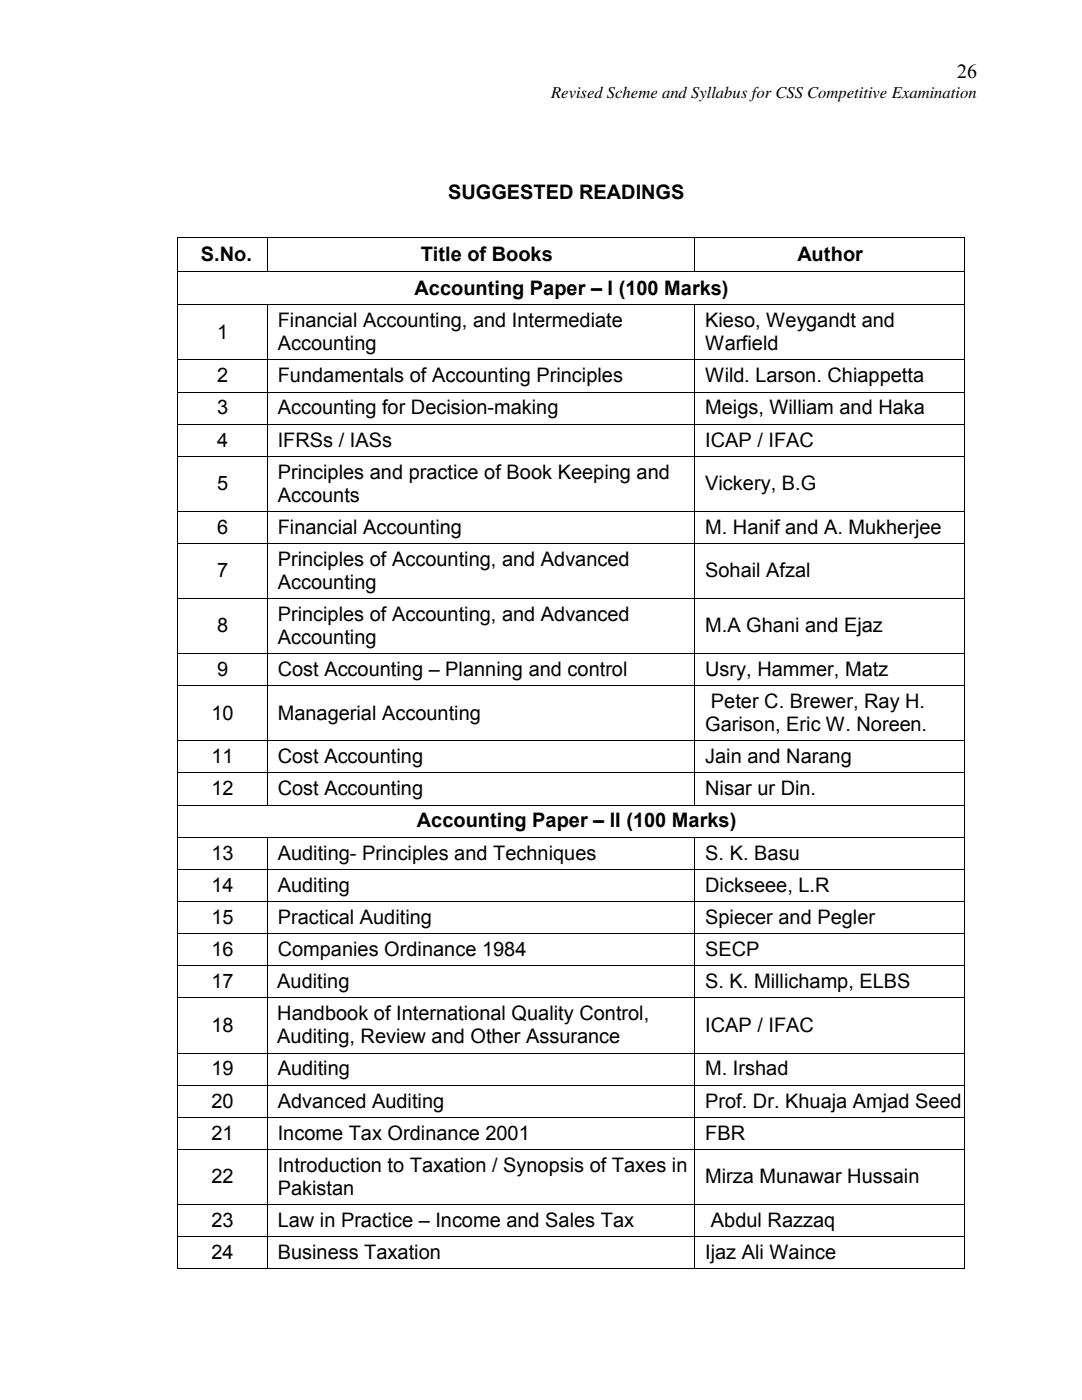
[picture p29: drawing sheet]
<svg xmlns="http://www.w3.org/2000/svg" width="216mm" height="279mm" viewBox="0 0 216 279" stroke-linecap="round" stroke-linejoin="round" font-family="sans-serif">
<defs><g id="words">
<g font-size="4">
<text x="191" y="15.5">26</text>
<text x="89.4" y="39.8">SUGGESTED READINGS</text>
<text x="40.1" y="52.1">S.No.</text>
<text x="83.9" y="52.1">Title of Books</text>
<text x="159.1" y="52.1">Author</text>
<text x="82.7" y="58.8">Accounting Paper – I (100 Marks)</text>
<text x="55.4" y="65.3">Financial Accounting, and Intermediate</text>
<text x="140.7" y="65.3">Kieso, Weygandt and</text>
<text x="43.3" y="67.6">1</text>
<text x="55.4" y="69.9">Accounting</text>
<text x="140.7" y="69.9">Warfield</text>
<text x="43.3" y="76.3">2</text>
<text x="55.4" y="76.3">Fundamentals of Accounting Principles</text>
<text x="140.7" y="76.3">Wild. Larson. Chiappetta</text>
<text x="43.3" y="82.7">3</text>
<text x="55.4" y="82.7">Accounting for Decision-making</text>
<text x="140.7" y="82.7">Meigs, William and Haka</text>
<text x="43.3" y="89.2">4</text>
<text x="55.4" y="89.2">IFRSs / IASs</text>
<text x="140.7" y="89.2">ICAP / IFAC</text>
<text x="55.4" y="95.5">Principles and practice of Book Keeping and</text>
<text x="43.3" y="97.8">5</text>
<text x="55.4" y="100.1">Accounts</text>
<text x="140.7" y="97.8">Vickery, B.G</text>
<text x="43.3" y="106.5">6</text>
<text x="55.4" y="106.5">Financial Accounting</text>
<text x="140.7" y="106.5">M. Hanif and A. Mukherjee</text>
<text x="55.4" y="112.9">Principles of Accounting, and Advanced</text>
<text x="43.3" y="115.2">7</text>
<text x="55.4" y="117.5">Accounting</text>
<text x="140.7" y="115.2">Sohail Afzal</text>
<text x="55.4" y="124">Principles of Accounting, and Advanced</text>
<text x="43.3" y="126.2">8</text>
<text x="55.4" y="128.5">Accounting</text>
<text x="140.7" y="126.2">M.A Ghani and Ejaz</text>
<text x="43.3" y="135">9</text>
<text x="55.4" y="135">Cost Accounting – Planning and control</text>
<text x="140.7" y="135">Usry, Hammer, Matz</text>
<text x="42.2" y="143.6">10</text>
<text x="55.4" y="143.6">Managerial Accounting</text>
<text x="141.9" y="141.4">Peter C. Brewer, Ray H.</text>
<text x="140.7" y="145.9">Garison, Eric W. Noreen.</text>
<text x="42.2" y="152.3">11</text>
<text x="55.4" y="152.3">Cost Accounting</text>
<text x="140.7" y="152.3">Jain and Narang</text>
<text x="42.2" y="158.8">12</text>
<text x="55.4" y="158.8">Cost Accounting</text>
<text x="140.7" y="158.8">Nisar ur Din.</text>
<text x="83.2" y="165.1">Accounting Paper – II (100 Marks)</text>
<text x="42.2" y="171.6">13</text>
<text x="55.4" y="171.6">Auditing- Principles and Techniques</text>
<text x="140.7" y="171.6">S. K. Basu</text>
<text x="42.2" y="178">14</text>
<text x="55.4" y="178">Auditing</text>
<text x="140.7" y="178">Dickseee, L.R</text>
<text x="42.2" y="184.4">15</text>
<text x="55.4" y="184.4">Practical Auditing</text>
<text x="140.7" y="184.4">Spiecer and Pegler</text>
<text x="42.2" y="190.8">16</text>
<text x="55.4" y="190.8">Companies Ordinance 1984</text>
<text x="140.7" y="190.8">SECP</text>
<text x="42.2" y="197.2">17</text>
<text x="55.3" y="197.2">Auditing</text>
<text x="140.7" y="197.2">S. K. Millichamp, ELBS</text>
<text x="55.3" y="203.6">Handbook of International Quality Control,</text>
<text x="42.2" y="206">18</text>
<text x="55.3" y="208.2">Auditing, Review and Other Assurance</text>
<text x="140.7" y="206">ICAP / IFAC</text>
<text x="42.2" y="214.6">19</text>
<text x="55.4" y="214.6">Auditing</text>
<text x="140.7" y="214.6">M. Irshad</text>
<text x="42.2" y="221.1">20</text>
<text x="55.4" y="221.1">Advanced Auditing</text>
<text x="140.7" y="221.1">Prof. Dr. Khuaja Amjad Seed</text>
<text x="42.2" y="227.4">21</text>
<text x="55.4" y="227.4">Income Tax Ordinance 2001</text>
<text x="140.7" y="227.4">FBR</text>
<text x="55.4" y="233.8">Introduction to Taxation / Synopsis of Taxes in</text>
<text x="42.2" y="236.1">22</text>
<text x="55.4" y="238.4">Pakistan</text>
<text x="140.7" y="236.1">Mirza Munawar Hussain</text>
<text x="42.2" y="244.9">23</text>
<text x="55.4" y="244.9">Law in Practice – Income and Sales Tax</text>
<text x="141.9" y="244.9">Abdul Razzaq</text>
<text x="42.2" y="251.2">24</text>
<text x="55.4" y="251.2">Business Taxation</text>
<text x="140.7" y="251.2">Ijaz Ali Waince</text>
</g>
<text font-size="3.3" x="110" y="19.5">Revised Scheme and Syllabus for CSS Competitive Examination</text>
</g></defs>
<g fill="#000">
<path d="M35.4 47.3h.2v.2h-.2zM35.4 54h.2v.2h-.2zM53.3 47.3h.1v.2h-.1zM53.3 54h.1v.2h-.1zM138.6 47.3h.1v.2h-.1zM138.6 54h.1v.2h-.1zM192.4 47.3h.2v.2h-.2zM192.4 54h.2v.2h-.2zM35.4 60.7h.2v.2h-.2zM35.4 71.8h.2v.1h-.2zM35.4 78.2l.2 .1zM53.3 60.7h.1v.2h-.1z"/>
<path d="M53.3 71.8h.1v.1h-.1zM53.3 78.2h.1v.1h-.1zM138.6 60.7h.1v.2h-.1zM138.6 71.8h.1v.1h-.1zM138.6 78.2l.1 .1zM192.4 60.7h.2v.2h-.2zM192.4 71.8h.2v.1h-.2zM192.4 78.2h.2v.1h-.2zM35.4 84.6h.2v.2h-.2zM35.4 91h.2v.1h-.2zM53.3 84.6h.1v.2h-.1zM53.3 91h.1v.1h-.1z"/>
<path d="M138.6 84.6h.1v.2h-.1zM138.6 91h.1v.1h-.1zM192.4 84.6h.2v.2h-.2zM192.4 91h.2v.1h-.2zM35.4 102h.2v.2h-.2zM35.4 108.4h.2v.1h-.2zM35.4 119.4h.2v.1h-.2zM53.3 102h.1v.2h-.1zM53.3 108.4h.1v.1h-.1zM53.3 119.4h.1v.1h-.1zM138.6 102h.1v.2h-.1zM138.6 108.4h.1v.1h-.1z"/>
<path d="M138.6 119.4h.1v.1h-.1zM192.4 102h.2v.2h-.2zM192.4 108.4h.2v.1h-.2zM192.4 119.4h.2v.1h-.2zM35.4 130.4h.2v.2h-.2zM35.4 136.8h.2v.1h-.2zM53.3 130.4h.1v.2h-.1zM53.3 136.8h.1v.1h-.1zM138.6 130.4h.1v.2h-.1zM138.6 136.8h.1v.1h-.1zM192.4 130.4h.2v.2h-.2zM192.4 136.8h.2v.1h-.2z"/>
<path d="M35.4 147.8h.2v.2h-.2zM35.4 154.2h.2v.1h-.2zM53.3 147.8h.1v.2h-.1zM53.3 154.2h.1v.1h-.1zM138.6 147.8h.1v.2h-.1zM138.6 154.2h.1v.1h-.1zM192.4 147.8h.2v.2h-.2zM192.4 154.2h.2v.1h-.2zM35.4 160.6h.2v.2h-.2zM35.4 167l.2 .2zM35.4 173.4h.2v.2h-.2zM35.4 179.8h.2v.2h-.2z"/>
<path d="M53.3 160.6h.1v.2h-.1zM53.3 167h.1v.2h-.1zM53.3 173.4h.1v.2h-.1zM53.3 179.8h.1v.2h-.1zM138.6 160.6h.1v.2h-.1zM138.6 167l.1 .2zM138.6 173.4h.1v.2h-.1zM138.6 179.8h.1v.2h-.1zM192.4 160.6h.2v.2h-.2zM192.4 167h.2v.2h-.2zM192.4 173.4h.2v.2h-.2zM192.4 179.8h.2v.2h-.2z"/>
<path d="M35.4 186.2h.2v.2h-.2zM35.4 192.7h.2v.1h-.2zM35.4 199.1l.2 .1zM53.3 186.2h.1v.2h-.1zM53.3 192.7h.1v.1h-.1zM53.3 199.1h.1v.1h-.1zM138.6 186.2h.1v.2h-.1zM138.6 192.7h.1v.1h-.1zM138.6 199.1l.1 .1zM192.4 186.2h.2v.2h-.2zM192.4 192.7h.2v.1h-.2zM192.4 199.1h.2v.1h-.2z"/>
<path d="M35.4 210.1l.2 .1zM35.4 216.5h.2v.1h-.2zM53.3 210.1h.1v.1h-.1zM53.3 216.5h.1v.1h-.1zM138.6 210.1l.1 .1zM138.6 216.5h.1v.1h-.1zM192.4 210.1h.2v.1h-.2zM192.4 216.5h.2v.1h-.2zM35.4 222.9h.2v.2h-.2zM35.4 229.3h.2v.1h-.2zM53.3 222.9h.1v.2h-.1zM53.3 229.3h.1v.1h-.1z"/>
<path d="M138.6 222.9h.1v.2h-.1zM138.6 229.3h.1v.1h-.1zM192.4 222.9h.2v.2h-.2zM192.4 229.3h.2v.1h-.2zM35.4 240.3h.2v.2h-.2zM35.4 246.7h.2v.2h-.2zM35.4 253.2l.2 .1zM53.3 240.3h.1v.2h-.1zM53.3 246.7h.1v.2h-.1zM53.3 253.2h.1v.1h-.1zM138.6 240.3h.1v.2h-.1zM138.6 246.7h.1v.2h-.1z"/>
<path d="M138.6 253.2l.1 .1zM192.4 240.3h.2v.2h-.2zM192.4 246.7h.2v.2h-.2zM192.4 253.2h.2v.1h-.2z"/>
</g>
<g fill="none" stroke="#000" stroke-width=".2">
<path d="M35.5 47.5v6.5M35.5 54.2v6.5M35.6 47.4h17.7M35.6 54.1h17.7M53.3 47.5v6.5M53.4 47.4h85.2M53.4 54.1h85.2M138.7 47.5v6.5M138.7 47.4h53.7M138.7 54.1h53.7M192.5 47.5v6.5M192.5 54.2v6.5"/>
<path d="M35.5 60.9v10.9M35.5 71.9v6.3M35.5 78.3v6.3M35.6 60.8h17.7M35.6 71.8h17.7M35.6 78.3h17.7M53.3 60.9v10.9M53.3 71.9v6.3M53.3 78.3v6.3M53.4 60.8h85.2M53.4 71.8h85.2M53.4 78.3h85.2"/>
<path d="M138.7 60.9v10.9M138.7 71.9v6.3M138.7 78.3v6.3M138.7 60.8h53.7M138.7 71.8h53.7M138.7 78.3h53.7M192.5 60.9v10.9M192.5 71.9v6.3M192.5 78.3v6.3M35.5 84.8v6.2M35.5 91.1v10.9M35.6 84.7h17.7"/>
<path d="M35.6 91.1h17.7M53.3 84.8v6.2M53.3 91.1v10.9M53.4 84.7h85.2M53.4 91.1h85.2M138.7 84.8v6.2M138.7 91.1v10.9M138.7 84.7h53.7M138.7 91.1h53.7M192.5 84.8v6.2M192.5 91.1v10.9M35.5 102.2v6.2"/>
<path d="M35.5 108.5v10.9M35.5 119.5v10.9M35.6 102.1h17.7M35.6 108.5h17.7M35.6 119.5h17.7M53.3 102.2v6.2M53.3 108.5v10.9M53.3 119.5v10.9M53.4 102.1h85.2M53.4 108.5h85.2M53.4 119.5h85.2M138.7 102.2v6.2"/>
<path d="M138.7 108.5v10.9M138.7 119.5v10.9M138.7 102.1h53.7M138.7 108.5h53.7M138.7 119.5h53.7M192.5 102.2v6.2M192.5 108.5v10.9M192.5 119.5v10.9M35.5 130.6v6.2M35.5 136.9v10.9M35.6 130.5h17.7M35.6 136.9h17.7"/>
<path d="M53.3 130.6v6.2M53.3 136.9v10.9M53.4 130.5h85.2M53.4 136.9h85.2M138.7 130.6v6.2M138.7 136.9v10.9M138.7 130.5h53.7M138.7 136.9h53.7M192.5 130.6v6.2M192.5 136.9v10.9M35.5 148v6.2M35.5 154.3v6.3"/>
<path d="M35.6 147.9h17.7M35.6 154.3h17.7M53.3 148v6.2M53.3 154.3v6.3M53.4 147.9h85.2M53.4 154.3h85.2M138.7 148v6.2M138.7 154.3v6.3M138.7 147.9h53.7M138.7 154.3h53.7M192.5 148v6.2M192.5 154.3v6.3"/>
<path d="M35.5 160.8v6.2M35.5 167.2v6.2M35.5 173.6v6.2M35.6 160.7h17.7M35.6 167.1h17.7M35.6 173.5h17.7M35.6 179.9h17.7M53.3 167.2v6.2M53.3 173.6v6.2M53.4 160.7h85.2M53.4 167.1h85.2M53.4 173.5h85.2"/>
<path d="M53.4 179.9h85.2M138.7 167.2v6.2M138.7 173.6v6.2M138.7 160.7h53.7M138.7 167.1h53.7M138.7 173.5h53.7M138.7 179.9h53.7M192.5 160.8v6.2M192.5 167.2v6.2M192.5 173.6v6.2M35.5 180v6.2M35.5 186.4v6.3"/>
<path d="M35.5 192.8v6.3M35.5 199.2v10.9M35.6 186.3h17.7M35.6 192.7h17.7M35.6 199.2h17.7M53.3 180v6.2M53.3 186.4v6.3M53.3 192.8v6.3M53.3 199.2v10.9M53.4 186.3h85.2M53.4 192.7h85.2M53.4 199.2h85.2"/>
<path d="M138.7 180v6.2M138.7 186.4v6.3M138.7 192.8v6.3M138.7 199.2v10.9M138.7 186.3h53.7M138.7 192.7h53.7M138.7 199.2h53.7M192.5 180v6.2M192.5 186.4v6.3M192.5 192.8v6.3M192.5 199.2v10.9M35.5 210.2v6.3"/>
<path d="M35.5 216.6v6.3M35.6 210.2h17.7M35.6 216.5h17.7M53.3 210.2v6.3M53.3 216.6v6.3M53.4 210.2h85.2M53.4 216.5h85.2M138.7 210.2v6.3M138.7 216.6v6.3M138.7 210.2h53.7M138.7 216.5h53.7M192.5 210.2v6.3"/>
<path d="M192.5 216.6v6.3M35.5 223.1v6.2M35.5 229.4v10.9M35.6 223h17.7M35.6 229.4h17.7M53.3 223.1v6.2M53.3 229.4v10.9M53.4 223h85.2M53.4 229.4h85.2M138.7 223.1v6.2M138.7 229.4v10.9M138.7 223h53.7"/>
<path d="M138.7 229.4h53.7M192.5 223.1v6.2M192.5 229.4v10.9M35.5 240.5v6.2M35.5 246.9v6.3M35.6 240.4h17.7M35.6 246.8h17.7M35.6 253.2h17.7M53.3 240.5v6.2M53.3 246.9v6.3M53.4 240.4h85.2M53.4 246.8h85.2"/>
<path d="M53.4 253.2h85.2M138.7 240.5v6.2M138.7 246.9v6.3M138.7 240.4h53.7M138.7 246.8h53.7M138.7 253.2h53.7M192.5 240.5v6.2M192.5 246.9v6.3"/>
</g>
<use href="#words"/>
</svg>
